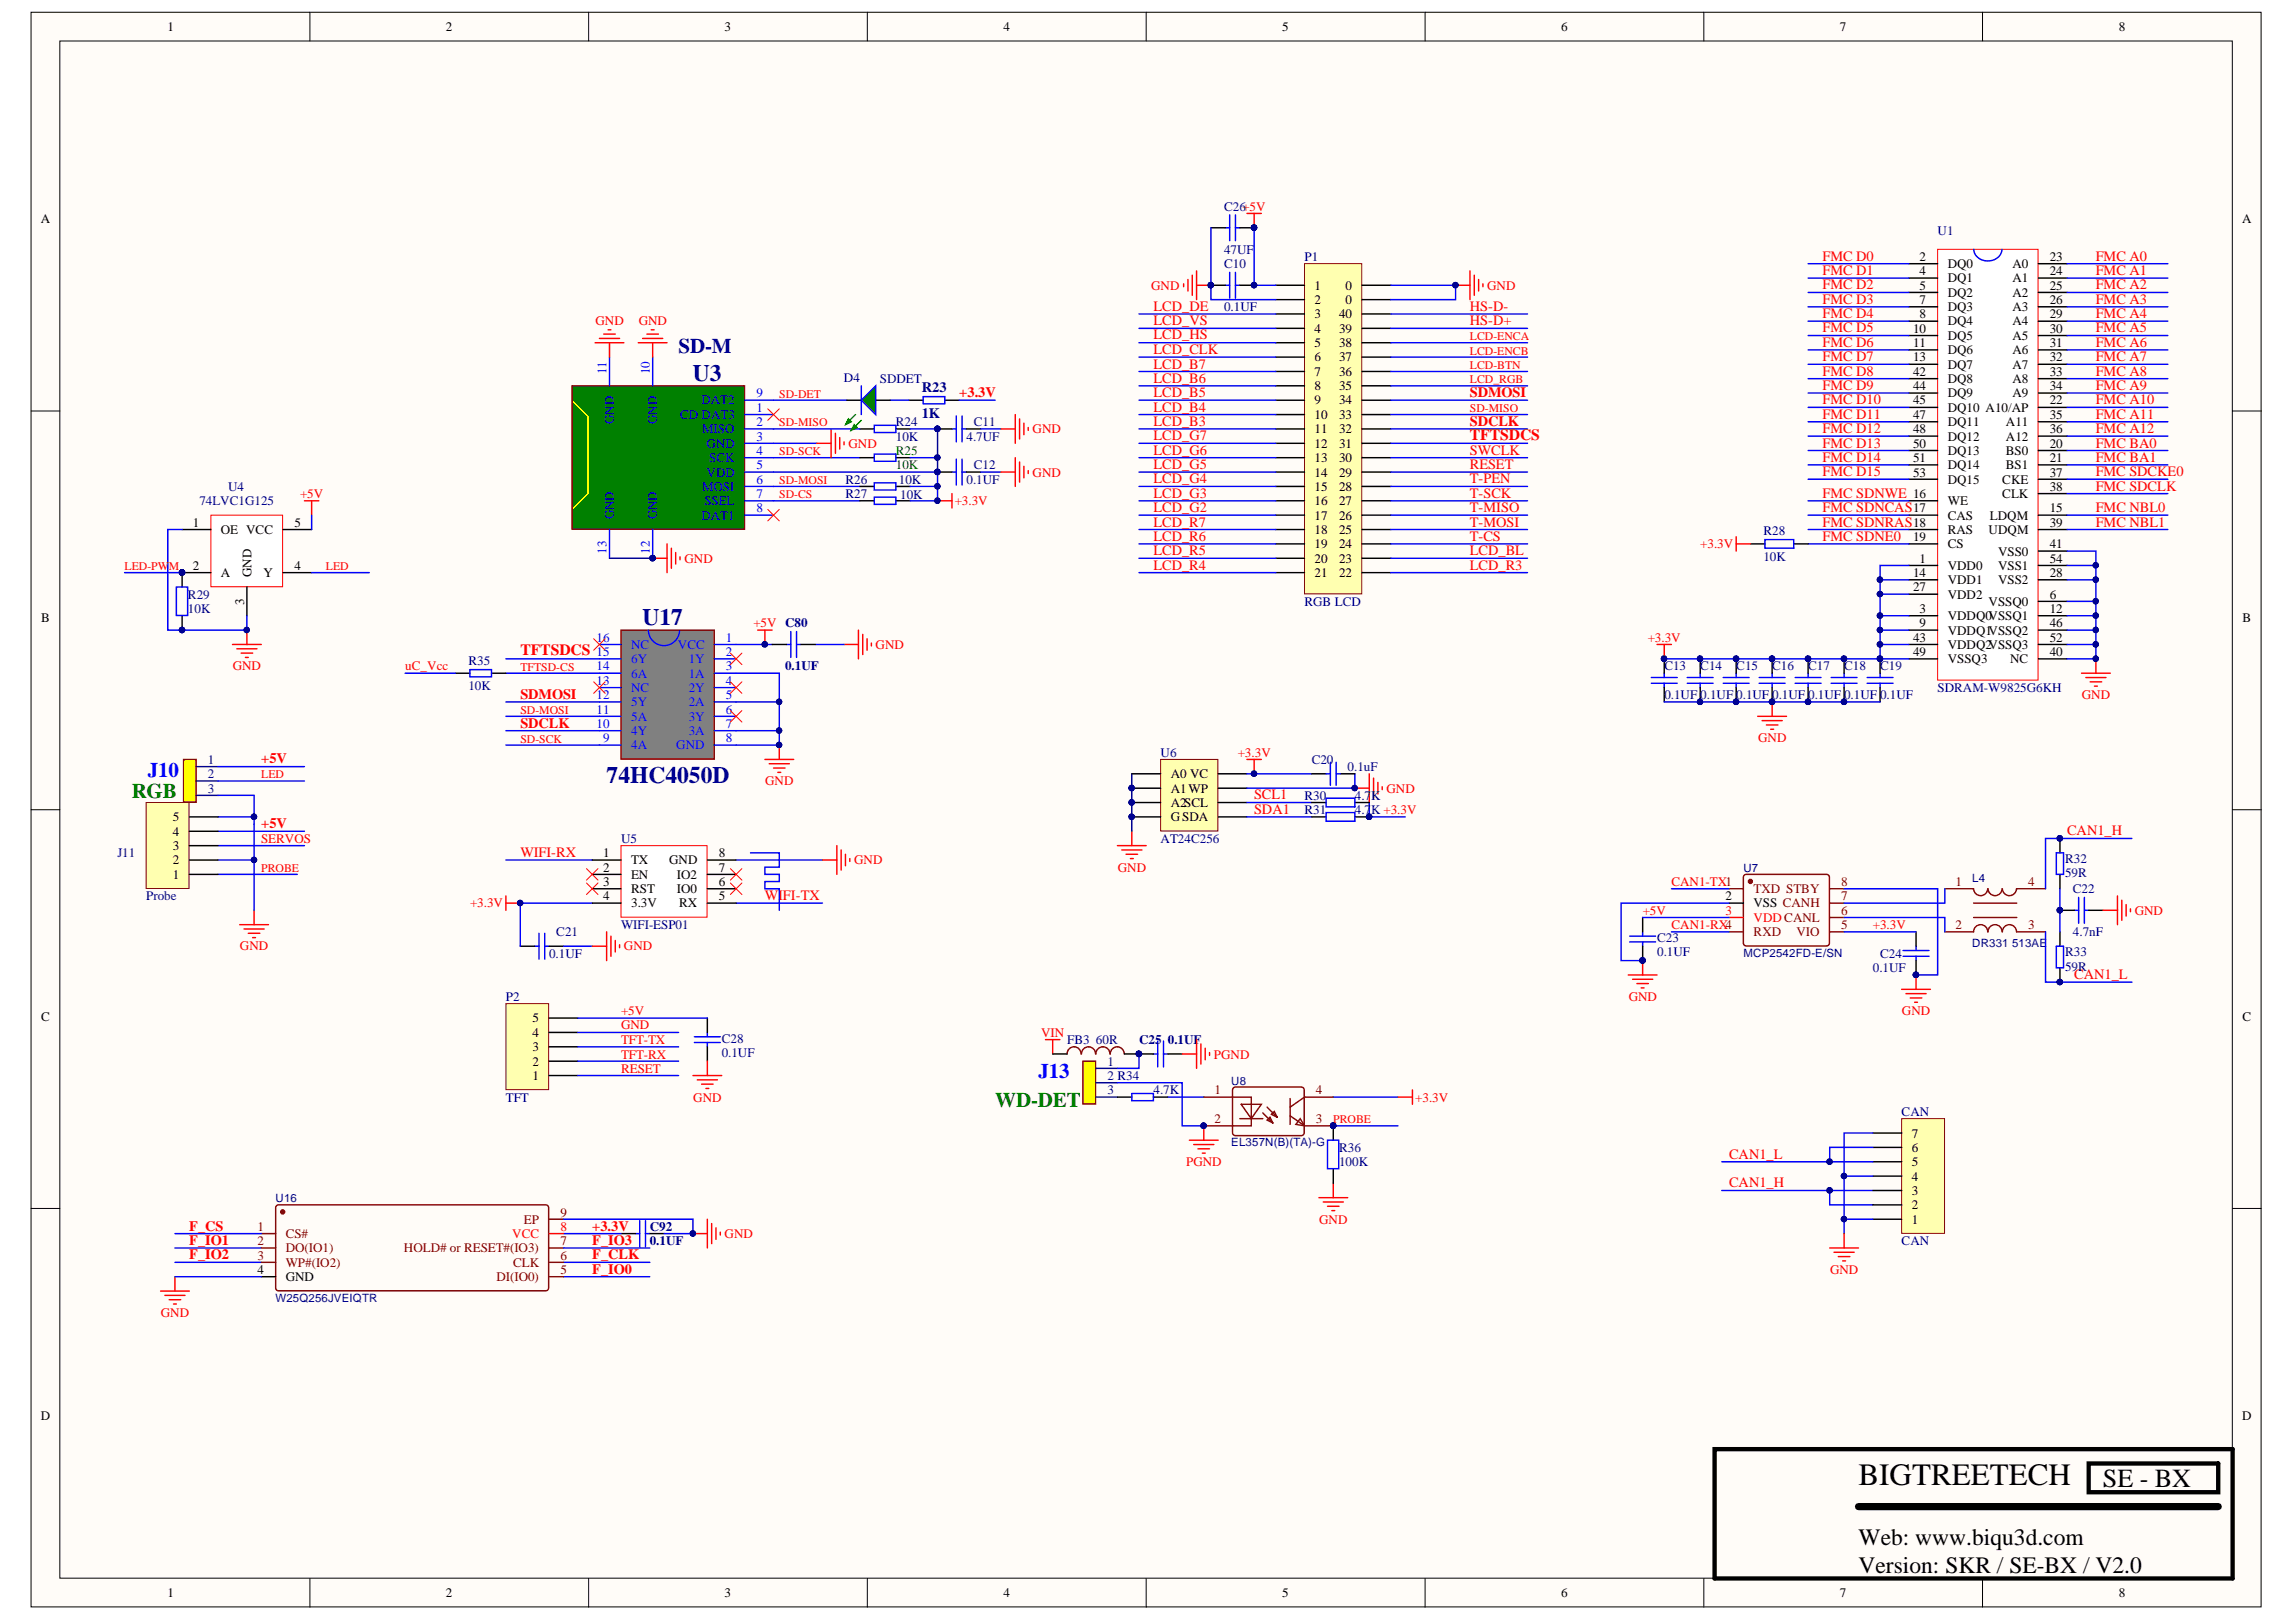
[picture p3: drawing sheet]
<svg xmlns="http://www.w3.org/2000/svg" width="297mm" height="210mm" viewBox="0 0 297 210" stroke-linecap="round" stroke-linejoin="round" font-family="sans-serif">
<defs><g id="words">
<text font-size="4" x="240.4" y="192.2">BIGTREETECH</text>
<text font-size="3.4" x="272.1" y="192.4">SE - BX</text>
<g font-size="3" fill="#000080">
<text x="89.6" y="49.3">U3</text>
<text x="83.1" y="80.9">U17</text>
<text x="78.5" y="101.3">74HC4050D</text>
</g>
<g font-size="3">
<text x="240.4" y="199.9">Web: www.biqu3d.com</text>
<text x="240.4" y="203.6">Version: SKR / SE-BX / V2.0</text>
</g>
<text font-size="2.7" fill="#000080" x="87.8" y="45.6">SD-M</text>
<g font-size="2.7" fill="#00f">
<text x="19.1" y="100.5">J10</text>
<text x="134.3" y="139.5">J13</text>
</g>
<g font-size="2.7" fill="#008000">
<text x="17" y="103.3">RGB</text>
<text x="128.8" y="143.2">WD-DET</text>
</g>
<g font-size="2" fill="#f00">
<text x="190.2" y="56.9">TFTSDCS</text>
<text x="67.3" y="84.8">TFTSDCS</text>
</g>
<g font-size="1.9" fill="#f00">
<text x="235.8" y="33.7">FMC D0</text>
<text x="235.8" y="35.6">FMC D1</text>
<text x="271.1" y="33.7">FMC A0</text>
<text x="271.1" y="35.6">FMC A1</text>
<text x="149.2" y="40.2">LCD_DE</text>
<text x="190.2" y="40.2">HS-D-</text>
<text x="235.8" y="37.4">FMC D2</text>
<text x="235.8" y="39.3">FMC D3</text>
<text x="235.8" y="41.1">FMC D4</text>
<text x="271.1" y="37.4">FMC A2</text>
<text x="271.1" y="39.3">FMC A3</text>
<text x="271.1" y="41.1">FMC A4</text>
<text x="149.2" y="47.7">LCD_B7</text>
<text x="149.2" y="45.8">LCD_CLK</text>
<text x="149.2" y="42.1">LCD_VS</text>
<text x="149.2" y="43.9">LCD_HS</text>
<text x="190.2" y="42.1">HS-D+</text>
<text x="235.8" y="43">FMC D5</text>
<text x="235.8" y="44.9">FMC D6</text>
<text x="235.8" y="46.8">FMC D7</text>
<text x="271.1" y="43">FMC A5</text>
<text x="271.1" y="44.9">FMC A6</text>
<text x="271.1" y="46.8">FMC A7</text>
<text x="124.1" y="51.4">+3.3V</text>
<text x="149.2" y="51.4">LCD_B5</text>
<text x="149.2" y="49.6">LCD_B6</text>
<text x="149.2" y="53.3">LCD_B4</text>
<text x="190.2" y="51.4">SDMOSI</text>
<text x="235.8" y="48.6">FMC D8</text>
<text x="235.8" y="50.5">FMC D9</text>
<text x="235.8" y="52.3">FMC D10</text>
<text x="271.1" y="48.6">FMC A8</text>
<text x="271.1" y="50.5">FMC A9</text>
<text x="271.1" y="52.3">FMC A10</text>
<text x="149.2" y="57">LCD_G7</text>
<text x="149.2" y="58.8">LCD_G6</text>
<text x="149.2" y="55.1">LCD_B3</text>
<text x="190.2" y="58.8">SWCLK</text>
<text x="190.2" y="55.1">SDCLK</text>
<text x="235.8" y="54.2">FMC D11</text>
<text x="235.8" y="56.1">FMC D12</text>
<text x="235.8" y="57.9">FMC D13</text>
<text x="235.8" y="59.8">FMC D14</text>
<text x="271.1" y="54.2">FMC A11</text>
<text x="271.1" y="56.1">FMC A12</text>
<text x="271.1" y="57.9">FMC BA0</text>
<text x="271.1" y="59.8">FMC BA1</text>
<text x="149.2" y="64.4">LCD_G3</text>
<text x="149.2" y="60.7">LCD_G5</text>
<text x="149.2" y="62.6">LCD_G4</text>
<text x="190.2" y="62.6">T-PEN</text>
<text x="190.2" y="64.4">T-SCK</text>
<text x="190.2" y="60.7">RESET</text>
<text x="235.8" y="61.6">FMC D15</text>
<text x="235.8" y="64.4">FMC SDNWE 16</text>
<text x="271.1" y="61.6">FMC SDCKE0</text>
<text x="271.1" y="63.5">FMC SDCLK</text>
<text x="149.2" y="66.3">LCD_G2</text>
<text x="149.2" y="71.9">LCD_R5</text>
<text x="149.2" y="70">LCD_R6</text>
<text x="149.2" y="68.1">LCD_R7</text>
<text x="190.2" y="68.1">T-MOSI</text>
<text x="190.2" y="70">T-CS</text>
<text x="190.2" y="66.3">T-MISO</text>
<text x="190.2" y="71.9">LCD_BL</text>
<text x="235.8" y="66.3">FMC SDNCAS17</text>
<text x="235.8" y="68.1">FMC SDNRAS18</text>
<text x="235.8" y="70">FMC SDNE0</text>
<text x="271.1" y="66.3">FMC NBL0</text>
<text x="271.1" y="68.1">FMC NBL1</text>
<text x="149.2" y="73.7">LCD_R4</text>
<text x="190.2" y="73.7">LCD_R3</text>
<text x="67.3" y="94.2">SDCLK</text>
<text x="67.3" y="90.4">SDMOSI</text>
<text x="33.8" y="98.8">+5V</text>
<text x="33.8" y="107.2">+5V</text>
<text x="162.3" y="105.3">SDA1</text>
<text x="162.3" y="103.4">SCL1</text>
<text x="67.3" y="110.9">WIFI-RX</text>
<text x="267.4" y="108.1">CAN1_H</text>
<text x="98.9" y="116.5">WIFI-TX</text>
<text x="268.3" y="126.7">CAN1_L</text>
<text x="223.7" y="150">CAN1_L</text>
<text x="223.7" y="153.7">CAN1_H</text>
<text x="24.5" y="161.1">F_IO1</text>
<text x="24.5" y="159.2">F_CS</text>
<text x="76.6" y="159.2">+3.3V</text>
<text x="76.6" y="161.1">F_IO3</text>
<text x="24.5" y="163">F_IO2</text>
<text x="76.6" y="164.8">F_IO0</text>
<text x="76.6" y="163">F_CLK</text>
</g>
<g font-size="1.9" fill="#000080">
<text x="119.2" y="50.7">R23</text>
<text x="119.2" y="54.1">1K</text>
</g>
<g font-size="1.7">
<text x="21.7" y="4">1</text>
<text x="57.7" y="4">2</text>
<text x="93.7" y="4">3</text>
<text x="129.8" y="4">4</text>
<text x="165.9" y="4">5</text>
<text x="202" y="4">6</text>
<text x="238" y="4">7</text>
<text x="274.1" y="4">8</text>
<text x="5.3" y="28.9">A</text>
<text x="290.1" y="28.9">A</text>
<text x="248.3" y="33.8">2</text>
<text x="248.3" y="35.6">4</text>
<text x="252" y="34.7">DQ0</text>
<text x="260.4" y="34.7">A0</text>
<text x="265.2" y="33.8">23</text>
<text x="265.2" y="35.6">24</text>
<text x="170.1" y="37.5">1</text>
<text x="170.1" y="39.3">2</text>
<text x="170.1" y="41.2">3</text>
<text x="173.2" y="41.2">40</text>
<text x="174" y="37.5">0</text>
<text x="174" y="39.3">0</text>
<text x="248.3" y="37.5">5</text>
<text x="248.3" y="39.3">7</text>
<text x="248.3" y="41.2">8</text>
<text x="252" y="36.5">DQ1</text>
<text x="252" y="38.4">DQ2</text>
<text x="252" y="40.3">DQ3</text>
<text x="260.4" y="36.5">A1</text>
<text x="260.4" y="38.4">A2</text>
<text x="260.4" y="40.3">A3</text>
<text x="265.2" y="37.5">25</text>
<text x="265.2" y="39.3">26</text>
<text x="265.2" y="41.2">29</text>
<text x="170.1" y="43">4</text>
<text x="170.1" y="44.9">5</text>
<text x="170.1" y="46.8">6</text>
<text x="173.2" y="46.8">37</text>
<text x="173.2" y="44.9">38</text>
<text x="173.2" y="43">39</text>
<text x="247.5" y="43">10</text>
<text x="247.5" y="44.9">11</text>
<text x="247.5" y="46.8">13</text>
<text x="252" y="42.1">DQ4</text>
<text x="252" y="44">DQ5</text>
<text x="252" y="45.8">DQ6</text>
<text x="252" y="47.7">DQ7</text>
<text x="260.4" y="42.1">A4</text>
<text x="260.4" y="44">A5</text>
<text x="260.4" y="45.8">A6</text>
<text x="260.4" y="47.7">A7</text>
<text x="265.2" y="43">30</text>
<text x="265.2" y="44.9">31</text>
<text x="265.2" y="46.8">32</text>
<text x="170.1" y="48.6">7</text>
<text x="170.1" y="50.5">8</text>
<text x="170.1" y="52.3">9</text>
<text x="173.2" y="52.3">34</text>
<text x="173.2" y="50.5">35</text>
<text x="173.2" y="48.6">36</text>
<text x="247.5" y="48.6">42</text>
<text x="247.5" y="50.5">44</text>
<text x="247.5" y="52.3">45</text>
<text x="252" y="49.6">DQ8</text>
<text x="252" y="51.4">DQ9</text>
<text x="252" y="53.3">DQ10 A10/AP</text>
<text x="260.4" y="49.6">A8</text>
<text x="260.4" y="51.4">A9</text>
<text x="265.2" y="52.3">22</text>
<text x="265.2" y="48.6">33</text>
<text x="265.2" y="50.5">34</text>
<text x="170.1" y="54.2">10</text>
<text x="170.1" y="56.1">11</text>
<text x="170.1" y="58">12</text>
<text x="170.1" y="59.8">13</text>
<text x="173.2" y="59.8">30</text>
<text x="173.2" y="58">31</text>
<text x="173.2" y="56.1">32</text>
<text x="173.2" y="54.2">33</text>
<text x="247.5" y="54.2">47</text>
<text x="247.5" y="56.1">48</text>
<text x="247.5" y="58">50</text>
<text x="247.5" y="59.8">51</text>
<text x="252" y="55.1">DQ11</text>
<text x="252" y="57">DQ12</text>
<text x="252" y="58.9">DQ13</text>
<text x="259.5" y="58.9">BS0</text>
<text x="259.5" y="55.1">A11</text>
<text x="259.5" y="57">A12</text>
<text x="265.2" y="58">20</text>
<text x="265.2" y="59.8">21</text>
<text x="265.2" y="54.2">35</text>
<text x="265.2" y="56.1">36</text>
<text x="170.1" y="61.7">14</text>
<text x="170.1" y="63.5">15</text>
<text x="170.1" y="65.4">16</text>
<text x="173.2" y="65.4">27</text>
<text x="173.2" y="63.5">28</text>
<text x="173.2" y="61.7">29</text>
<text x="247.5" y="61.7">53</text>
<text x="252" y="65.4">WE</text>
<text x="252" y="60.7">DQ14</text>
<text x="252" y="62.6">DQ15</text>
<text x="259" y="62.6">CKE</text>
<text x="259" y="64.5">CLK</text>
<text x="259.5" y="60.7">BS1</text>
<text x="265.2" y="61.7">37</text>
<text x="265.2" y="63.5">38</text>
<text x="24.9" y="68.2">1</text>
<text x="28.6" y="69.1">OE VCC</text>
<text x="38.1" y="68.2">5</text>
<text x="170.1" y="67.2">17</text>
<text x="170.1" y="69.1">18</text>
<text x="170.1" y="71">19</text>
<text x="173.2" y="71">24</text>
<text x="173.2" y="69.1">25</text>
<text x="173.2" y="67.2">26</text>
<text x="247.5" y="70">19</text>
<text x="252" y="67.2">CAS</text>
<text x="252" y="69.1">RAS</text>
<text x="252" y="71">CS</text>
<text x="257.3" y="69.1">UDQM</text>
<text x="257.4" y="67.2">LDQM</text>
<text x="258.5" y="71.9">VSS0</text>
<text x="265.2" y="66.3">15</text>
<text x="265.2" y="68.2">39</text>
<text x="265.2" y="71">41</text>
<text x="24.9" y="73.8">2</text>
<text x="28.6" y="74.7">A</text>
<text x="32.5" y="74.7" transform="rotate(-90 32.5 74.7)">GND</text>
<text x="34.1" y="74.7">Y</text>
<text x="38.1" y="73.8">4</text>
<text x="170.1" y="72.8">20</text>
<text x="170.1" y="74.7">21</text>
<text x="173.2" y="74.7">22</text>
<text x="173.2" y="72.8">23</text>
<text x="247.5" y="74.7">14</text>
<text x="247.5" y="76.5">27</text>
<text x="248.3" y="72.8">1</text>
<text x="252" y="73.8">VDD0</text>
<text x="252" y="75.6">VDD1</text>
<text x="252" y="77.5">VDD2</text>
<text x="258.5" y="75.6">VSS2</text>
<text x="258.5" y="73.8">VSS1</text>
<text x="265.2" y="77.5">6</text>
<text x="265.2" y="74.7">28</text>
<text x="265.2" y="72.8">54</text>
<text x="5.3" y="80.5">B</text>
<text x="31.6" y="78.3" transform="rotate(-90 31.6 78.3)">3</text>
<text x="247.5" y="83">43</text>
<text x="248.3" y="79.3">3</text>
<text x="248.3" y="81.2">9</text>
<text x="252" y="80.3">VDDQ0VSSQ1</text>
<text x="252" y="82.1">VDDQ1VSSQ2</text>
<text x="252" y="84">VDDQ2VSSQ3</text>
<text x="257.3" y="78.4">VSSQ0</text>
<text x="265.2" y="79.3">12</text>
<text x="265.2" y="81.2">46</text>
<text x="265.2" y="83">52</text>
<text x="290.1" y="80.5">B</text>
<text x="247.5" y="84.9">49</text>
<text x="252" y="85.8">VSSQ3</text>
<text x="260.1" y="85.8">NC</text>
<text x="265.2" y="84.9">40</text>
<text x="151.5" y="100.7">A0 VC</text>
<text x="22.4" y="106.3">5</text>
<text x="151.5" y="102.6">A1WP</text>
<text x="151.5" y="104.4">A2SCL</text>
<text x="151.5" y="106.3">GSDA</text>
<text x="22.4" y="113.7">1</text>
<text x="22.4" y="111.9">2</text>
<text x="22.4" y="110">3</text>
<text x="22.4" y="108.1">4</text>
<text x="78" y="110.9">1</text>
<text x="78" y="112.8">2</text>
<text x="81.7" y="111.9">TX</text>
<text x="81.7" y="113.7">EN</text>
<text x="86.6" y="111.9">GND</text>
<text x="87.6" y="113.7">IO2</text>
<text x="93" y="112.8">7</text>
<text x="93" y="110.9">8</text>
<text x="78" y="114.6">3</text>
<text x="78" y="116.5">4</text>
<text x="81.7" y="115.6">RST</text>
<text x="81.7" y="117.4">3.3V</text>
<text x="87.6" y="115.6">IO0</text>
<text x="87.9" y="117.4">RX</text>
<text x="93" y="116.5">5</text>
<text x="93" y="114.6">6</text>
<text x="223.2" y="116.5">2</text>
<text x="226.9" y="117.4">VSS CANH</text>
<text x="5.3" y="132.1">C</text>
<text x="68.9" y="137.9">2</text>
<text x="68.9" y="136">3</text>
<text x="68.9" y="134.2">4</text>
<text x="68.9" y="132.3">5</text>
<text x="290.1" y="132.1">C</text>
<text x="68.9" y="139.8">1</text>
<text x="247.3" y="149.1">6</text>
<text x="247.3" y="147.2">7</text>
<text x="247.3" y="154.6">3</text>
<text x="247.3" y="152.8">4</text>
<text x="247.3" y="150.9">5</text>
<text x="247.3" y="158.4">1</text>
<text x="247.3" y="156.5">2</text>
<text x="33.3" y="164.9">4</text>
<text x="37" y="165.8">GND</text>
<text x="5.3" y="183.7">D</text>
<text x="290.1" y="183.7">D</text>
<text x="21.7" y="206.7">1</text>
<text x="57.7" y="206.7">2</text>
<text x="93.7" y="206.7">3</text>
<text x="129.8" y="206.7">4</text>
<text x="165.9" y="206.7">5</text>
<text x="202" y="206.7">6</text>
<text x="238" y="206.7">7</text>
<text x="274.1" y="206.7">8</text>
</g>
<g font-size="1.7" fill="#000080">
<text x="158.4" y="27.2">C26+5V</text>
<text x="158.4" y="34.7">C10</text>
<text x="158.4" y="32.8">47UF</text>
<text x="168.8" y="33.8">P1</text>
<text x="250.7" y="30.4">U1</text>
<text x="158.4" y="40.3">0.1UF</text>
<text x="109.2" y="49.4">D4</text>
<text x="113.8" y="49.6">SDDET</text>
<text x="115.9" y="55.1">R24</text>
<text x="115.9" y="57">10K</text>
<text x="125" y="57">4.7UF</text>
<text x="126" y="55.1">C11</text>
<text x="25.8" y="65.4">74LVC1G125</text>
<text x="29.5" y="63.5">U4</text>
<text x="109.4" y="62.6">R26</text>
<text x="109.4" y="64.5">R27</text>
<text x="116.3" y="62.6">10K</text>
<text x="116.5" y="64.6">10K</text>
<text x="125" y="62.6">0.1UF</text>
<text x="126" y="60.7">C12</text>
<text x="228.1" y="69.3">R28</text>
<text x="24.3" y="77.5">R29</text>
<text x="228.1" y="72.6">10K</text>
<text x="24.3" y="79.3">10K</text>
<text x="168.8" y="78.4">RGB LCD</text>
<text x="60.6" y="86.1">R35</text>
<text x="60.6" y="89.3">10K</text>
<text x="101.6" y="86.8">0.1UF</text>
<text x="215.3" y="86.8">C13</text>
<text x="220" y="86.8">C14</text>
<text x="224.6" y="86.8">C15</text>
<text x="229.3" y="86.8">C16</text>
<text x="233.9" y="86.8">C17</text>
<text x="238.6" y="86.8">C18</text>
<text x="243.2" y="86.8">C19</text>
<text x="250.7" y="89.6">SDRAM-W9825G6KH</text>
<text x="215.3" y="90.5">0.1UF 0.1UF 0.1UF 0.1UF 0.1UF 0.1UF 0.1UF</text>
<text x="150.2" y="97.9">U6</text>
<text x="169.7" y="98.8">C20</text>
<text x="174.3" y="99.8">0.1uF</text>
<text x="168.8" y="103.5">R30</text>
<text x="168.8" y="105.3">R31</text>
<text x="175.3" y="103.5">4.7K</text>
<text x="175.3" y="105.3">4.7K +3.3V</text>
<text x="15.2" y="110.9">J11</text>
<text x="80.3" y="109.1">U5</text>
<text x="150.2" y="109.1">AT24C256</text>
<text x="267.2" y="111.7">R32</text>
<text x="267.2" y="113.5">59R</text>
<text x="18.9" y="116.5">Probe</text>
<text x="268.2" y="115.6">C22</text>
<text x="71" y="123.9">0.1UF</text>
<text x="72" y="121.1">C21</text>
<text x="80.3" y="120.2">WIFI-ESP01</text>
<text x="214.4" y="121.9">C23</text>
<text x="214.4" y="123.8">0.1UF</text>
<text x="242.3" y="125.8">0.1UF</text>
<text x="243.2" y="123.9">C24</text>
<text x="267.2" y="123.8">R33</text>
<text x="267.2" y="125.6">59R</text>
<text x="268.2" y="121.1">4.7nF</text>
<text x="65.5" y="129.5">P2</text>
<text x="93.4" y="134.9">C28</text>
<text x="93.4" y="136.8">0.1UF</text>
<text x="138.1" y="135.1">FB3</text>
<text x="141.8" y="135.1">60R</text>
<text x="147.4" y="135.1">C25</text>
<text x="151.1" y="135.1">0.1UF</text>
<text x="65.5" y="142.6">TFT</text>
<text x="149.2" y="141.6">4.7K</text>
<text x="173.2" y="149.1">R36</text>
<text x="246" y="144.4">CAN</text>
<text x="173.2" y="150.9">100K</text>
<text x="84.1" y="159.3">C92</text>
<text x="84.1" y="161.1">0.1UF</text>
<text x="246" y="161.1">CAN</text>
</g>
<g font-size="1.7" fill="#f00">
<text x="148.9" y="37.5">GND</text>
<text x="192.4" y="37.5">GND</text>
<text x="77" y="42.1">GND</text>
<text x="82.6" y="42.1">GND</text>
<text x="109.8" y="58">GND</text>
<text x="133.6" y="56.1">GND</text>
<text x="38.8" y="64.5">+5V</text>
<text x="123.5" y="65.4">+3.3V</text>
<text x="133.6" y="61.7">GND</text>
<text x="220" y="71">+3.3V</text>
<text x="88.5" y="72.8">GND</text>
<text x="97.5" y="81.2">+5V C80</text>
<text x="113.3" y="84">GND</text>
<text x="213.2" y="83">+3.3V</text>
<text x="30.1" y="86.8">GND</text>
<text x="52.4" y="86.8">uC_Vcc</text>
<text x="269.3" y="90.5">GND</text>
<text x="99" y="101.6">GND</text>
<text x="160.1" y="97.9">+3.3V</text>
<text x="227.5" y="96.1">GND</text>
<text x="179.4" y="102.6">GND</text>
<text x="33.8" y="109.1">SERVOS</text>
<text x="110.5" y="111.9">GND</text>
<text x="144.6" y="112.8">GND</text>
<text x="60.8" y="117.4">+3.3V</text>
<text x="212.5" y="118.4">+5V</text>
<text x="216.3" y="114.6">CAN1-TX1</text>
<text x="223.2" y="118.4">3</text>
<text x="226.9" y="119.3">VDD CANL</text>
<text x="276.2" y="118.4">GND</text>
<text x="31" y="123">GND</text>
<text x="80.7" y="123">GND</text>
<text x="216.3" y="120.2">CAN1-RX4</text>
<text x="242.3" y="120.2">+3.3V</text>
<text x="80.3" y="131.4">+5V</text>
<text x="210.7" y="129.5">GND</text>
<text x="246.1" y="131.4">GND</text>
<text x="80.3" y="135.1">TFT-TX</text>
<text x="80.3" y="137">TFT-RX</text>
<text x="80.3" y="133.2">GND</text>
<text x="134.7" y="134.2">VIN</text>
<text x="157.1" y="137">PGND</text>
<text x="80.3" y="138.8">RESET</text>
<text x="89.7" y="142.6">GND</text>
<text x="183.1" y="142.6">+3.3V</text>
<text x="153.5" y="150.9">PGND</text>
<text x="66.3" y="160.2">VCC</text>
<text x="72.5" y="159.3">8</text>
<text x="93.7" y="160.2">GND</text>
<text x="170.7" y="158.4">GND</text>
<text x="236.8" y="164.9">GND</text>
<text x="20.8" y="170.4">GND</text>
</g>
<g font-size="1.7" fill="#00f">
<text x="78.5" y="48.5" transform="rotate(-90 78.5 48.5)">11</text>
<text x="84.1" y="48.5" transform="rotate(-90 84.1 48.5)">10</text>
<text x="90.7" y="52.3">DAT2</text>
<text x="97.8" y="53.3">1</text>
<text x="97.8" y="51.4">9</text>
<text x="79.4" y="54.9" transform="rotate(-90 79.4 54.9)">GND</text>
<text x="85" y="54.9" transform="rotate(-90 85 54.9)">GND</text>
<text x="88" y="54.2">CD DAT3</text>
<text x="90.8" y="56.1">MISO</text>
<text x="91.4" y="58">GND</text>
<text x="91.8" y="59.8">SCK</text>
<text x="97.8" y="55.1">2</text>
<text x="97.8" y="57">3</text>
<text x="97.8" y="58.9">4</text>
<text x="90.8" y="63.5">MOSI</text>
<text x="91.1" y="65.4">SSEL</text>
<text x="91.4" y="61.7">VDD</text>
<text x="97.8" y="60.7">5</text>
<text x="97.8" y="62.6">6</text>
<text x="97.8" y="64.5">7</text>
<text x="78.5" y="71.7" transform="rotate(-90 78.5 71.7)">13</text>
<text x="79.4" y="67.2" transform="rotate(-90 79.4 67.2)">GND</text>
<text x="84.1" y="71.7" transform="rotate(-90 84.1 71.7)">12</text>
<text x="85" y="67.2" transform="rotate(-90 85 67.2)">GND</text>
<text x="90.7" y="67.2">DAT1</text>
<text x="97.8" y="66.3">8</text>
<text x="77.2" y="83">16</text>
<text x="81.7" y="84">NC</text>
<text x="87.7" y="84">VCC</text>
<text x="93.9" y="83">1</text>
<text x="77.2" y="88.6">13</text>
<text x="77.2" y="86.8">14</text>
<text x="77.2" y="84.9">15</text>
<text x="81.7" y="89.6">NC</text>
<text x="81.7" y="87.7">6A</text>
<text x="81.7" y="85.8">6Y</text>
<text x="89.1" y="85.8">1Y</text>
<text x="89.1" y="87.7">1A</text>
<text x="89.1" y="89.6">2Y</text>
<text x="93.9" y="84.9">2</text>
<text x="93.9" y="86.8">3</text>
<text x="93.9" y="88.6">4</text>
<text x="77.2" y="94.2">10</text>
<text x="77.2" y="92.3">11</text>
<text x="77.2" y="90.5">12</text>
<text x="81.7" y="95.1">4Y</text>
<text x="81.7" y="93.3">5A</text>
<text x="81.7" y="91.4">5Y</text>
<text x="89.1" y="91.4">2A</text>
<text x="89.1" y="93.3">3Y</text>
<text x="89.1" y="95.1">3A</text>
<text x="93.9" y="90.5">5</text>
<text x="93.9" y="92.3">6</text>
<text x="93.9" y="94.2">7</text>
<text x="78" y="96.1">9</text>
<text x="81.7" y="97">4A</text>
<text x="87.5" y="97">GND</text>
<text x="93.9" y="96.1">8</text>
</g>
<g font-size="1.7" fill="#008000">
<text x="115.9" y="58.9">R25</text>
<text x="115.9" y="60.7">10K</text>
</g>
<g font-size="1.7" fill="#11037f">
<text x="26.9" y="98.8">1</text>
<text x="26.9" y="100.7">2</text>
<text x="26.9" y="102.6">3</text>
<text x="143.3" y="137.9">1</text>
<text x="143.3" y="139.8">2 R34</text>
<text x="143.3" y="141.6">3</text>
</g>
<g font-size="1.7" fill="#800">
<text x="226.9" y="115.6">TXD STBY</text>
<text x="238.2" y="118.4">6</text>
<text x="238.2" y="116.5">7</text>
<text x="238.2" y="114.6">8</text>
<text x="253" y="114.6">1</text>
<text x="262.4" y="114.6">4</text>
<text x="226.9" y="121.1">RXD</text>
<text x="232.4" y="121.1">VIO</text>
<text x="238.2" y="120.2">5</text>
<text x="253" y="120.2">2</text>
<text x="262.4" y="120.2">3</text>
<text x="157.1" y="141.6">1</text>
<text x="170.2" y="141.6">4</text>
<text x="157.1" y="145.3">2</text>
<text x="170.2" y="145.3">3</text>
<text x="33.3" y="159.3">1</text>
<text x="33.3" y="161.1">2</text>
<text x="37" y="160.2">CS#</text>
<text x="67.8" y="158.4">EP</text>
<text x="72.5" y="161.1">7</text>
<text x="72.5" y="157.4">9</text>
<text x="33.3" y="163">3</text>
<text x="37" y="162.1">DO(IO1)</text>
<text x="37" y="163.9">WP#(IO2)</text>
<text x="52.3" y="162.1">HOLD# or RESET#(IO3)</text>
<text x="64.2" y="165.8">DI(IO0)</text>
<text x="66.4" y="163.9">CLK</text>
<text x="72.5" y="164.9">5</text>
<text x="72.5" y="163">6</text>
</g>
<g font-size="1.5" fill="#f00">
<text x="190.2" y="44">LCD-ENCA</text>
<text x="190.2" y="45.9">LCD-ENCB</text>
<text x="190.2" y="47.7">LCD-BTN</text>
<text x="100.8" y="51.5">SD-DET</text>
<text x="190.2" y="49.6">LCD_RGB</text>
<text x="190.2" y="53.3">SD-MISO</text>
<text x="100.8" y="58.9">SD-SCK</text>
<text x="100.8" y="55.2">SD-MISO</text>
<text x="100.8" y="64.5">SD-CS</text>
<text x="100.8" y="62.6">SD-MOSI</text>
<text x="16.1" y="73.8">LED-PWM</text>
<text x="42.2" y="73.8">LED</text>
<text x="67.3" y="86.8">TFTSD-CS</text>
<text x="67.3" y="92.4">SD-MOSI</text>
<text x="33.8" y="100.7">LED</text>
<text x="67.3" y="96.1">SD-SCK</text>
<text x="33.8" y="112.8">PROBE</text>
<text x="172.5" y="145.3">PROBE</text>
</g>
<g font-size="1.5" fill="#000080">
<text x="225.6" y="112.8">U7</text>
<text x="255.2" y="114.1">L4</text>
<text x="225.6" y="123.8">MCP2542FD-E/SN</text>
<text x="255.2" y="122.5">DR331</text>
<text x="260.3" y="122.5">513AE</text>
<text x="159.3" y="140.4">U8</text>
<text x="159.3" y="148.3">EL357N(B)(TA)-G</text>
<text x="35.6" y="155.6">U16</text>
<text x="35.6" y="168.5">W25Q256JVEIQTR</text>
</g>
</g></defs>
<g fill="#fffcf8" stroke="#000" stroke-width=".13">
<path d="M4 1.6h288.5v206.4h-288.5z"/>
<path d="M7.7 5.3h281.1v198.9h-281.1z"/>
</g>
<g fill="none" stroke="#000" stroke-width=".13">
<path d="M40.1 1.6v3.7M76.2 1.6v3.7M112.2 1.6v3.7M148.3 1.6v3.7M184.4 1.6v3.7M220.4 1.6v3.7M256.5 1.6v3.7M4 53.2h3.7M288.8 53.2h3.8M4 104.8h3.7M288.8 104.8h3.8M4 156.4h3.7"/>
<path d="M288.8 156.4h3.8M40.1 204.3v3.7M76.2 204.3v3.7M112.2 204.3v3.7M148.3 204.3v3.7M184.4 204.3v3.7M220.4 204.3v3.7M256.5 204.3v3.7"/>
</g>
<path d="M31 119.7h3.7M32.9 117.8v1.9M31.6 120.2h2.6M32.1 120.8h1.5M32.7 121.3h.4" fill="none" stroke="#f00" stroke-width=".19"/>
<path d="M23.7 98.3h1.7v5.5h-1.7z" fill="#fdf101" stroke="#800000" stroke-width=".19"/>
<path d="M25.4 99.2h2.8M25.4 101.1h2.8M25.4 102.9h2.8" fill="none" stroke="#11037f" stroke-width=".19"/>
<path d="M28.2 99.2h11.2M28.2 105.7h4.7v.9M28.2 101.1h11.2M28.2 102.9h4.7v2.8M28.2 111.3h4.7M28.2 113.2h10.3M28.2 109.4h11.2M28.2 107.6h11.2" fill="none" stroke="#00f" stroke-width=".19"/>
<g fill="#000080" stroke="#000080" stroke-width=".13">
<circle cx="32.9" cy="111.3" r=".35"/>
<circle cx="32.9" cy="105.7" r=".35"/>
</g>
<path d="M168.8 34.1h7.4v42.8h-7.4z" fill="#ffffb0" stroke="#800000" stroke-width=".13"/>
<g fill="none" stroke="#000" stroke-width=".19">
<path d="M156.7 36.9h1.8M160.4 36.9h1.9M165 36.9h3.8M165 38.8h3.8M176.2 36.9h3.7M176.2 38.8h3.7M165 40.6h3.8M165 42.5h3.8M165 44.4h3.8M165 46.2h3.8M165 48.1h3.8M165 49.9h3.8"/>
<path d="M165 51.8h3.8M165 53.7h3.8M165 55.5h3.8M165 57.4h3.8M165 59.2h3.8M176.2 40.6h3.7M176.2 42.5h3.7M176.2 44.4h3.7M176.2 46.2h3.7M176.2 48.1h3.7M176.2 49.9h3.7M176.2 51.8h3.7"/>
<path d="M176.2 53.7h3.7M176.2 55.5h3.7M176.2 57.4h3.7M176.2 59.2h3.7M165 61.1h3.8M165 62.9h3.8M165 64.8h3.8M165 66.7h3.8M165 68.5h3.8M165 70.4h3.8M165 72.2h3.8M165 74.1h3.8"/>
<path d="M176.2 61.1h3.7M176.2 62.9h3.7M176.2 64.8h3.7M176.2 66.7h3.7M176.2 68.5h3.7M176.2 70.4h3.7M176.2 72.2h3.7M176.2 74.1h3.7"/>
</g>
<g fill="none" stroke="#00f" stroke-width=".19">
<path d="M158.5 36.9h.6M159.1 35.2v3.4M159.8 36.9h.6M159.8 35.2v3.4M162.3 29.5v7.4h2.7M179.9 36.9h8.4v1.9h-8.4M147.4 42.5h17.6M147.4 44.4h17.6M147.4 46.2h17.6M147.4 48.1h17.6M147.4 49.9h17.6M147.4 51.8h17.6"/>
<path d="M147.4 53.7h17.6M147.4 55.5h17.6M147.4 59.2h17.6M147.4 40.6h17.6M147.4 57.4h17.6M179.9 42.5h17.7M179.9 44.4h17.7M179.9 46.2h17.7M179.9 48.1h17.7M179.9 49.9h17.7M179.9 51.8h17.7M179.9 53.7h17.7"/>
<path d="M179.9 55.5h17.7M179.9 59.2h17.7M179.9 40.6h17.7M179.9 57.4h17.7M147.4 61.1h17.6M147.4 62.9h17.6M147.4 64.8h17.6M147.4 66.7h17.6M147.4 68.5h17.6M147.4 70.4h17.6M147.4 72.2h17.6M147.4 74.1h17.6"/>
<path d="M179.9 61.1h17.7M179.9 62.9h17.7M179.9 64.8h17.7M179.9 66.7h17.7M179.9 68.5h17.7M179.9 70.4h17.7"/>
</g>
<g fill="#000080" stroke="#000080" stroke-width=".13">
<circle cx="162.2" cy="36.9" r=".35"/>
<circle cx="162.2" cy="29.5" r=".35"/>
<circle cx="156.6" cy="36.9" r=".35"/>
<circle cx="188.3" cy="36.9" r=".35"/>
</g>
<path d="M153.1 36.7v.4M153.7 36.2v1.5M154.2 35.6v2.6M154.8 35.1v3.7M154.8 36.9h1.9M161.3 27.6h1.9M162.3 27.6v1.9M188.3 36.9h1.9M190.2 35.1v3.7M190.7 35.6v2.6M191.3 36.2v1.5M191.8 36.7v.4" fill="none" stroke="#f00" stroke-width=".19"/>
<path d="M250.7 32.3h13v55.7h-13z" fill="#fff" stroke="#f00" stroke-width=".13"/>
<g fill="none" stroke="#000" stroke-width=".19">
<path d="M247 34.1h3.7M247 36h3.7M247 37.8h3.7M247 39.7h3.7M263.7 34.1h3.7M263.7 36h3.7M263.7 37.8h3.7M263.7 39.7h3.7M247 41.6h3.7M247 43.4h3.7M247 45.3h3.7M247 47.1h3.7"/>
<path d="M247 58.3h3.7M247 52.7h3.7M247 49h3.7M247 50.9h3.7M247 54.6h3.7M247 56.4h3.7M263.7 41.6h3.7M263.7 43.4h3.7M263.7 45.3h3.7M263.7 47.1h3.7M263.7 58.3h3.7M263.7 52.7h3.7"/>
<path d="M263.7 49h3.7M263.7 50.9h3.7M263.7 54.6h3.7M263.7 56.4h3.7M226.5 70.4h1.8M232.1 70.4h1.8M247 73.2h3.7M247 79.7h3.7M247 75h3.7M247 66.7h3.7M247 64.8h3.7M247 68.5h3.7"/>
<path d="M247 70.4h3.7M247 60.2h3.7M247 76.9h3.7M247 62h3.7M263.7 73.2h3.7M263.7 79.7h3.7M263.7 77.8h3.7M263.7 75h3.7M263.7 66.7h3.7M263.7 68.5h3.7M263.7 60.2h3.7M263.7 62h3.7"/>
<path d="M263.7 63.9h3.7M263.7 71.3h3.7M215.3 85.3v1.8M215.3 89v1.8M220 85.3v1.8M220 89v1.8M224.6 85.3v1.8M224.6 89v1.8M229.3 85.3v1.8M229.3 89v1.8M233.9 85.3v1.8M233.9 89v1.8"/>
<path d="M238.6 85.3v1.8M238.6 89v1.8M243.2 85.3v1.8M243.2 89v1.8M247 81.5h3.7M247 83.4h3.7M247 85.3h3.7M263.7 81.5h3.7M263.7 83.4h3.7M263.7 85.3h3.7"/>
</g>
<g fill="none" stroke="#00f" stroke-width=".19">
<path d="M233.9 34.1h13.1M233.9 36h13.1M233.9 37.8h13.1M233.9 39.7h13.1M259 32.3a1.87 1.87 0 0 1-3.1 1l-.5-.6-.1-.4M267.4 34.1h13.1M267.4 36h13.1M267.4 37.8h13.1M267.4 39.7h13.1M233.9 41.6h13.1M233.9 43.4h13.1M233.9 45.3h13.1"/>
<path d="M233.9 47.1h13.1M233.9 49h13.1M233.9 50.9h13.1M233.9 52.7h13.1M233.9 54.6h13.1M233.9 56.4h13.1M233.9 58.3h13.1M267.4 41.6h13.1M267.4 43.4h13.1M267.4 45.3h13.1M267.4 47.1h13.1M267.4 49h13.1"/>
<path d="M267.4 50.9h13.1M267.4 52.7h13.1M267.4 54.6h13.1M267.4 56.4h13.1M267.4 58.3h13.1M228.3 69.8h3.8v1.1h-3.8zM233.9 60.2h13.1M233.9 62h13.1M233.9 64.8h13.1M233.9 66.7h13.1M233.9 68.5h13.1M233.9 70.4h13.1"/>
<path d="M243.2 75h3.8M243.2 76.9h3.8M243.2 79.7h3.8M247 73.2h-3.8v12.1M267.4 71.3h3.8v14h-3.8M267.4 60.2h13.1M267.4 62h13.1M267.4 66.7h13.1M267.4 63.9h13.1M267.4 68.5h13.1M267.4 75h3.8M267.4 79.7h3.8"/>
<path d="M267.4 73.2h3.8M267.4 77.8h3.8M213.6 87.7h3.4M213.6 88.4h3.4M215.3 85.3h31.7M215.3 90.8h27.9M215.3 87.1v.6M215.3 88.4v.6M218.3 87.7h3.3M218.3 88.4h3.3M220 87.1v.6M220 88.4v.6"/>
<path d="M222.9 87.7h3.4M222.9 88.4h3.4M224.6 87.1v.6M224.6 88.4v.6M227.6 87.7h3.3M227.6 88.4h3.3M229.3 87.1v.6M229.3 88.4v.6M232.2 87.7h3.4M232.2 88.4h3.4M233.9 87.1v.6M233.9 88.4v.6"/>
<path d="M236.9 87.7h3.4M236.9 88.4h3.4M238.6 87.1v.6M238.6 88.4v.6M241.6 87.7h3.3M241.6 88.4h3.3M243.2 81.5h3.8M243.2 83.4h3.8M243.2 87.1v.6M243.2 88.4v.6M267.4 81.5h3.8M267.4 83.4h3.8"/>
</g>
<g fill="#000080" stroke="#000080" stroke-width=".13">
<circle cx="243.2" cy="75" r=".35"/>
<circle cx="243.2" cy="76.9" r=".35"/>
<circle cx="243.2" cy="79.7" r=".35"/>
<circle cx="243.2" cy="81.5" r=".35"/>
<circle cx="243.2" cy="83.4" r=".35"/>
<circle cx="243.2" cy="85.2" r=".35"/>
<circle cx="271.1" cy="73.2" r=".35"/>
<circle cx="271.1" cy="75" r=".35"/>
<circle cx="271.1" cy="77.8" r=".35"/>
<circle cx="271.1" cy="79.7" r=".35"/>
<circle cx="271.1" cy="81.5" r=".35"/>
<circle cx="271.1" cy="83.4" r=".35"/>
<circle cx="271.1" cy="85.2" r=".35"/>
<circle cx="229.2" cy="90.8" r=".35"/>
<circle cx="229.2" cy="85.2" r=".35"/>
<circle cx="233.9" cy="90.8" r=".35"/>
<circle cx="233.9" cy="85.2" r=".35"/>
<circle cx="238.6" cy="90.8" r=".35"/>
<circle cx="238.6" cy="85.2" r=".35"/>
<circle cx="224.6" cy="90.8" r=".35"/>
<circle cx="224.6" cy="85.2" r=".35"/>
<circle cx="219.9" cy="90.8" r=".35"/>
<circle cx="219.9" cy="85.2" r=".35"/>
<circle cx="215.3" cy="85.2" r=".35"/>
</g>
<g fill="none" stroke="#f00" stroke-width=".19">
<path d="M224.6 69.5v1.8M224.6 70.4h1.9M214.4 83.4h1.8M215.3 83.4v1.9M227.4 92.7h3.7M228 93.3h2.6M228.5 93.8h1.5M229.1 94.4h.4M229.3 90.8v1.9M269.3 87.1h3.7M269.8 87.7h2.7M270.4 88.2h1.5"/>
<path d="M271 88.8h.3M271.2 85.3v1.8"/>
</g>
<path d="M74 49.9h22.3v18.6h-22.3z" fill="#008000" stroke="#800000" stroke-width=".19"/>
<g fill="none" stroke="#00f" stroke-width=".19">
<path d="M78.9 46.2v3.7M84.4 46.2v3.7M96.4 53.7h3.7M96.4 55.5h14.8M96.4 57.4h9.3M96.4 59.2h14.8M96.4 51.8h13.2M113.1 55h2.8v1h-2.8zM113.1 58.8h2.8v.9h-2.8zM115.2 51.8h2.4M117.8 55.5h3.5M117.8 59.2h3.5"/>
<path d="M119.4 51.3h2.8v1h-2.8zM123.2 55.5h.5M123.7 53.8v3.4M123.7 59.4v3.4M124.1 51.8h4.6M124.5 55.5h.5M124.5 53.8v3.4M124.5 59.4v3.4M126.9 55.5h2.6M78.9 68.5v3.7M84.4 68.5v3.7M96.4 61.1h24.9v1.8h-3.5"/>
<path d="M96.4 62.9h14.8M96.4 64.8h14.8M96.4 66.7h3.7M113.1 62.5h2.8v.9h-2.8zM113.1 64.3h2.8v1h-2.8zM121.3 62.9v1.9h-3.5M123.2 61.1h.5M124.5 61.1h.5M126.9 61.1h2.6"/>
</g>
<g fill="#000080" stroke="#000080" stroke-width=".13">
<circle cx="84.4" cy="72.2" r=".35"/>
<circle cx="121.3" cy="64.8" r=".35"/>
<circle cx="121.3" cy="62.9" r=".35"/>
<circle cx="121.3" cy="55.5" r=".35"/>
<circle cx="121.3" cy="61.1" r=".35"/>
<circle cx="121.3" cy="59.2" r=".35"/>
</g>
<path d="M74.2 52l1.9 1.8v10.1l-1.9 1.8" fill="none" stroke="#ff0" stroke-width=".19"/>
<g fill="none" stroke="#f00" stroke-width=".19">
<path d="M77 44.4h3.7M77.5 43.8h2.7M78.1 43.2h1.5M78.7 42.7h.3M78.9 44.4v1.8M82.6 44.4h3.7M83.1 43.8h2.6M83.7 43.2h1.5M84.3 42.7h.3M84.4 44.4v1.8M105.7 57.4h1.8M107.5 55.5v3.7"/>
<path d="M108.1 56.1v2.6M108.6 56.6v1.5M109.2 57.2v.4M129.5 55.5h1.8M131.3 53.7v3.7M131.3 59.2v3.7M131.9 54.2v2.6M131.9 59.8v2.6M132.5 54.8v1.5M133 55.3v.4M84.4 72.2h1.9M86.3 70.4v3.7"/>
<path d="M86.9 70.9v2.6M87.4 71.5v1.5M88 72.1v.3M129.5 61.1h1.8M132.5 60.3v1.5M133 60.9v.4"/>
</g>
<g fill="none" stroke="#000" stroke-width=".19">
<path d="M109.6 51.8h1.8M111.2 55.5h1.9M111.2 59.2h1.9M113.3 51.8h1.9M115.9 55.5h1.9M115.9 59.2h1.9M117.6 51.8h1.8M121.3 55.5h1.9M122.2 51.8h1.9M125 55.5h1.9M111.2 62.9h1.9M111.2 64.8h1.9"/>
<path d="M115.9 62.9h1.9M115.9 64.8h1.9M121.3 61.1h1.9M125 61.1h1.9"/>
</g>
<path d="M78.9 72.2h5.5" fill="none" stroke="#000080" stroke-width=".19"/>
<path d="M99.3 52.9l1.5 1.5M100.8 52.9l-1.5 1.5M99.3 65.9l1.5 1.5M100.8 65.9l-1.5 1.5" fill="none" stroke="#f00" stroke-width=".13"/>
<path d="M111.4 51.8l1.9-1.9v3.8z" fill="#0f0"/>
<path d="M111.4 51.8l1.9-1.9v3.8z" fill="none" stroke="#00f" stroke-width=".19"/>
<path d="M110.7 53.7l-1.3 1.3M111.4 54.4l-1.3 1.3" fill="none" stroke="#0f0" stroke-width=".19"/>
<path d="M109.8 54.2l.3 .4-.7 .4z" fill="#0f0"/>
<path d="M109.8 54.2l.3 .4-.7 .4z" fill="none" stroke="#0f0" stroke-width=".19"/>
<path d="M110.5 55l.4 .3-.8 .4z" fill="#0f0"/>
<path d="M110.5 55l.4 .3-.8 .4z" fill="none" stroke="#0f0" stroke-width=".19"/>
<g fill="none" stroke="#00f" stroke-width=".19">
<path d="M111.4 49.9v3.8M179.9 72.2h17.7M179.9 74.1h17.7M212.5 118.7h11.2M216.2 115h7.5M223.7 116.9h-14v7.4h2.8M238.6 118.7h13v1.9M238.6 115h12.1v11.2h-2.8M251.6 115v1.9h-13M266 110.4h1v2.8h-1zM266.5 115v5.6M268.4 117.8h.5"/>
<path d="M268.9 116.1v3.4M269.7 117.8h.5M269.7 116.1v3.4M275.8 108.5h-11.2v6.5M210.8 121.9h3.4M210.8 121.1h3.4M212.5 120.6v.5M212.5 121.9v.6M216.2 120.6h7.5M238.6 120.6h9.3M246.2 123.8h3.4M246.2 123h3.4"/>
<path d="M247.9 122.5v.5M247.9 123.8v.5M264.6 120.6v6.5h11.2M266 122.5h1v2.7h-1zM222.8 150.3h13.9M222.8 154.1h13.9"/>
</g>
<g fill="none" stroke="#f00" stroke-width=".19">
<path d="M121.3 64.8h1.9M123.2 63.9v1.8M65.4 115.9v1.9M65.4 116.9h1.9M223.7 118.7h1.8M272.1 117.8h1.8M273.9 115.9v3.8M274.5 116.5v2.6M275.1 117.1v1.4M275.6 117.6v.4M210.7 126.2h3.7M211.2 126.7h2.6"/>
<path d="M211.8 127.3h1.5M212.3 127.8h.4M212.5 124.3v1.9M246 128h3.7M246.6 128.6h2.6M247.1 129.1h1.5M247.7 129.7h.4M247.9 126.2v1.8"/>
</g>
<g fill="#000080" stroke="#000080" stroke-width=".13">
<circle cx="121.3" cy="64.8" r=".35"/>
<circle cx="121.3" cy="61.1" r=".35"/>
<circle cx="121.3" cy="59.2" r=".35"/>
<circle cx="121.3" cy="55.5" r=".35"/>
<circle cx="266.5" cy="108.5" r=".35"/>
<circle cx="212.5" cy="124.3" r=".35"/>
<circle cx="247.9" cy="126.2" r=".35"/>
<circle cx="266.5" cy="127.1" r=".35"/>
<circle cx="236.7" cy="150.3" r=".35"/>
<circle cx="236.7" cy="154" r=".35"/>
<circle cx="266.5" cy="117.8" r=".35"/>
<circle cx="67.3" cy="116.9" r=".35"/>
</g>
<path d="M121.3 55.5v5.6" fill="none" stroke="#000080" stroke-width=".19"/>
<path d="M212.5 118.7v1.9M223.7 116.9h1.8M266.5 108.5v1.9M266.5 113.2v1.8M266.5 117.8h1.9M270.2 117.8h1.9M212.5 122.5v1.8M247.9 120.6v1.9M247.9 124.3v1.9M266.5 120.6v1.9M266.5 125.2v1.9" fill="none" stroke="#000" stroke-width=".19"/>
<g fill="none" stroke="#800" stroke-width=".19">
<path d="M223.7 115h1.8M225.6 113.3l.3-.1h10.6l.2 .3-.1 8.7-.3 .2h-10.6l-.2-.4zM236.7 115h1.9M236.7 118.7h1.9M236.7 116.9h1.9M255.3 118.7h5.6M255.3 116.9h5.6M257.2 115a.91 .91 0 0 1-1 .9 .91 .91 0 0 1-.9-.9h-3.7M259 115a.91 .91 0 0 1-.9 .9 .91 .91 0 0 1-.9-.9M260.9 115a.91 .91 0 0 1-.9 .9 .91 .91 0 0 1-.9-.9M260.9 115h3.7M223.7 120.6h1.8"/>
<path d="M236.7 120.6h1.9M257.2 120.6a.91 .91 0 0 0-1-.9 .91 .91 0 0 0-.9 .9h-3.7M259 120.6a.91 .91 0 0 0-.9-.9 .91 .91 0 0 0-.9 .9M260.9 120.6a.91 .91 0 0 0-.9-.9 .91 .91 0 0 0-.9 .9M260.9 120.6h3.7"/>
</g>
<circle cx="226.4" cy="114.1" r=".26" fill="#800" stroke="#800" stroke-width=".19"/>
<path d="M65.4 129.9h5.6v11.1h-5.6z" fill="#ffffb0" stroke="#800000" stroke-width=".13"/>
<path d="M71 139.2h3.8M71 137.3h3.8M71 135.5h3.8M71 133.6h3.8M71 131.7h3.8M91.5 131.7v1.9M91.5 135.5v1.8" fill="none" stroke="#000" stroke-width=".19"/>
<path d="M74.8 133.6h13M74.8 135.5h13M74.8 137.3h13M74.8 139.2h13M89.8 134.9h3.4M89.8 134.2h3.4M91.5 133.6v.6M91.5 134.9v.6" fill="none" stroke="#00f" stroke-width=".19"/>
<path d="M161.3 98.3h1.9M162.3 98.3v1.8M144.6 109.4h3.7M145.1 110h2.6M145.7 110.6h1.5M146.2 111.1h.4M146.4 107.6v1.8M89.6 139.2h3.8M90.2 139.7h2.6M91.5 137.3v1.9M90.8 140.3h1.5M91.3 140.9h.4" fill="none" stroke="#f00" stroke-width=".19"/>
<g fill="#000080" stroke="#000080" stroke-width=".13">
<circle cx="162.2" cy="100.1" r=".35"/>
<circle cx="146.4" cy="102" r=".35"/>
<circle cx="146.4" cy="103.8" r=".35"/>
<circle cx="146.4" cy="105.7" r=".35"/>
</g>
<path d="M146.4 100.1v7.5" fill="none" stroke="#000080" stroke-width=".19"/>
<path d="M150.2 98.3h7.4v9.2h-7.4z" fill="#ffffb0" stroke="#800000" stroke-width=".13"/>
<g fill="none" stroke="#000" stroke-width=".19">
<path d="M146.4 100.1h3.8M146.4 102h3.8M146.4 103.9h3.8M146.4 105.7h3.8M157.6 100.1h3.7M157.6 102h3.7M157.6 103.9h3.7M157.6 105.7h3.7M169.7 100.1h1.9M169.7 103.9h1.9M169.7 105.7h1.9M173.4 100.1h1.9"/>
<path d="M175.3 103.9h1.8M175.3 105.7h1.8"/>
</g>
<g fill="#000080" stroke="#000080" stroke-width=".13">
<circle cx="146.4" cy="102" r=".35"/>
<circle cx="146.4" cy="103.8" r=".35"/>
<circle cx="146.4" cy="105.7" r=".35"/>
<circle cx="162.2" cy="100.1" r=".35"/>
<circle cx="175.2" cy="102" r=".35"/>
<circle cx="177.1" cy="105.7" r=".35"/>
</g>
<path d="M172.1 98.6v3M172.9 98.6v3M161.3 100.1h8.4M161.3 103.9h8.4M161.3 105.7h8.4M171.6 103.3h3.7v1.1h-3.7zM171.6 105.2h3.7v1.1h-3.7zM171.6 100.1h.5M172.9 100.1h.5M175.3 100.1v1.9h-14M177.1 103.9v1.8h4.7" fill="none" stroke="#00f" stroke-width=".19"/>
<path d="M175.3 102h1.8M177.1 100.1v3.8M177.7 100.7v2.6M178.3 101.3v1.4M178.8 101.8v.4" fill="none" stroke="#f00" stroke-width=".19"/>
<path d="M140.1 137.3h1.6v5.6h-1.6z" fill="#fdf101" stroke="#800000" stroke-width=".19"/>
<path d="M141.8 138.3h2.8M141.8 140.1h2.8M141.8 142h2.8" fill="none" stroke="#11037f" stroke-width=".19"/>
<path d="M147.4 136.4v1.9h-2.8M149.2 136.4h.6M149.8 134.7v3.4M150.5 136.4h.6M150.5 134.7v3.4M146.4 141.5h2.8v.9h-2.8zM151.1 142h4.6M171.7 147.6h1.5v3.6h-1.5zM172.5 142h8.4M172.5 145.7h8.4" fill="none" stroke="#00f" stroke-width=".19"/>
<g fill="#000080" stroke="#000080" stroke-width=".13">
<circle cx="147.3" cy="136.4" r=".35"/>
<circle cx="155.7" cy="145.7" r=".35"/>
<circle cx="172.5" cy="145.7" r=".35"/>
</g>
<g fill="none" stroke="#f00" stroke-width=".19">
<path d="M135.3 134.5h1.8M136.2 134.5v1.9M152.9 136.4h1.9M154.8 134.5v3.8M155.4 135.1v2.6M155.9 135.7v1.4M156.5 136.2v.4M153.9 147.6h3.7M154.4 148.1h2.6M155 148.7h1.5M155.5 149.2h.4M155.7 145.7v1.9"/>
<path d="M170.6 155h3.8M171.2 155.5h2.6M171.7 156.1h1.5M172.3 156.7h.4M172.5 153.1v1.9M180.9 142h1.8M182.7 141v1.9"/>
</g>
<path d="M136.2 136.4h1.9M145.5 136.4h3.7M151.1 136.4h1.8M144.6 142h1.8M149.2 142h1.9M172.5 145.7v1.9M172.5 151.3v1.8" fill="none" stroke="#000" stroke-width=".19"/>
<path d="M139.9 136.4a.9 .9 0 0 0-.9-.9 .9 .9 0 0 0-.9 .9M141.7 136.4a.91 .91 0 0 0-.9-.9 .91 .91 0 0 0-.9 .9M143.6 136.4a.91 .91 0 0 0-.9-.9 .91 .91 0 0 0-.9 .9M145.4 136.4a.9 .9 0 0 0-.9-.9 .9 .9 0 0 0-.9 .9" fill="none" stroke="#800000" stroke-width=".19"/>
<g fill="none" stroke="#800" stroke-width=".19">
<path d="M155.7 142h6.2v3.7h-6.2M159.5 140.9l.3-.2h8.7l.2 .3v5.8l-.3 .2-8.8-.1-.1-.3zM160.4 144.8h3M160.6 142.9h2.6l-1.3 1.9zM163.4 144l1.3 1.3M163.9 145l.4-.4 .4 .7zM163.9 143.3l1.3 1.3M164.5 144.2l.4-.4 .3 .8zM166.9 144.4l1.9 1.3M166.9 142.2v3.3M168.2 144.8l.6 .9-1.2-.2zM168.8 145.7h3.7"/>
<path d="M172.5 142h-3.7l-1.9 1.3"/>
</g>
<path d="M27.3 66.7h9.3v9.2h-9.3z" fill="#fff" stroke="#f00" stroke-width=".13"/>
<path d="M23.6 68.5h3.7M23.6 79.7v1.8M27.3 74.1h-3.7v1.9M31.9 76v3.7M36.6 68.5h3.7M36.6 74.1h3.7M67.3 122.5h1.9M71 122.5h1.9" fill="none" stroke="#000" stroke-width=".19"/>
<g fill="#000080" stroke="#000080" stroke-width=".13">
<circle cx="23.5" cy="74.1" r=".35"/>
<circle cx="23.5" cy="81.5" r=".35"/>
<circle cx="31.9" cy="81.5" r=".35"/>
<circle cx="67.3" cy="116.9" r=".35"/>
</g>
<g fill="none" stroke="#00f" stroke-width=".19">
<path d="M16.1 74.1h7.5M22.8 76h1.5v3.6h-1.5zM23.6 68.5h-1.9v13h10.2v-1.8M40.3 74.1h7.5M40.3 66.7v1.8M65.4 111.3h11.2M76.6 116.9h-9.3v5.6M95.2 111.3h11.2M95.2 116.9h11.2M69.2 122.5h.5M69.7 120.8v3.3M70.5 122.5h.5"/>
<path d="M70.5 120.8v3.3M72.9 122.5h3.7"/>
</g>
<g fill="none" stroke="#f00" stroke-width=".19">
<path d="M39.4 64.8h1.8M40.3 64.8v1.9M30.1 83.4h3.7M30.6 84h2.6M31.2 84.5h1.5M31.8 85.1h.3M31.9 81.5v1.9M106.4 111.3h1.9M108.3 109.4v3.8M108.8 110v2.6M109.4 110.6v1.4M109.9 111.1v.4"/>
<path d="M76.6 122.5h1.9M78.5 120.6v3.7M79 121.1v2.7M79.6 121.7v1.5M80.2 122.3v.3"/>
</g>
<path d="M80.3 109.4h11.2v9.3h-11.2z" fill="#fff" stroke="#f00" stroke-width=".13"/>
<path d="M76.6 111.3h3.7M76.6 113.2h3.7M76.6 115h3.7M76.6 116.9h3.7M91.5 111.3h3.7M91.5 113.2h3.7M91.5 115h3.7M91.5 116.9h3.7M80.3 159.6h1.9M84.1 159.6h1.8M33.8 165.2h1.9" fill="none" stroke="#000" stroke-width=".19"/>
<g fill="none" stroke="#00f" stroke-width=".19">
<path d="M156.7 36.9v1.9h8.3M97.1 110.4h3.7v1.8h-1.8v1h1.8v.9h-1.8v.9h1.8v2.8M22.6 159.6h11.2M72.9 157.8h16.7v1.8h-3.7M72.9 159.6h7.4M82.2 159.6h.6M82.8 158v3.3M83.5 159.6h.6M83.5 158v3.3M22.6 163.4h11.2M22.6 165.2h11.2M22.6 161.5h11.2"/>
<path d="M72.9 163.4h11.2M72.9 165.2h11.2M72.9 161.5h11.2"/>
</g>
<path d="M75.9 112.4l1.5 1.5M75.9 114.3l1.5 1.5M77.4 112.4l-1.5 1.5M77.4 114.3l-1.5 1.5M94.5 112.4l1.5 1.5M94.5 114.3l1.5 1.5M96 112.4l-1.5 1.5M96 114.3l-1.5 1.5" fill="none" stroke="#f00" stroke-width=".13"/>
<g fill="#000080" stroke="#000080" stroke-width=".13">
<circle cx="156.6" cy="36.9" r=".35"/>
<circle cx="172.5" cy="145.7" r=".35"/>
<circle cx="89.6" cy="159.6" r=".35"/>
</g>
<path d="M71 159.6h1.9M89.6 159.6h1.9M91.5 157.8v3.7M92.1 158.3v2.6M92.6 158.9v1.5M93.2 159.5v.3M20.8 167.1h3.7M21.3 167.6h2.6M21.9 168.2h1.5M22.4 168.8h.4M22.6 165.2v1.9" fill="none" stroke="#f00" stroke-width=".19"/>
<path d="M33.8 159.6h1.9M35.7 156.1l.3-.2 34.8 .1 .2 .3-.1 10.6-.3 .1h-34.8l-.1-.3zM71 157.8h1.9M33.8 161.5h1.9M33.8 163.4h1.9M71 161.5h1.9M71 163.4h1.9M71 165.2h1.9" fill="none" stroke="#800" stroke-width=".19"/>
<circle cx="36.6" cy="156.8" r=".26" fill="#800" stroke="#800" stroke-width=".19"/>
<path d="M18.9 103.9h5.6v11.1h-5.6z" fill="#ffffb0" stroke="#800000" stroke-width=".13"/>
<path d="M156.7 29.5h1.8M160.4 29.5h1.9M24.5 113.2h3.7M24.5 111.3h3.7M24.5 109.4h3.7M24.5 107.6h3.7M24.5 105.7h3.7" fill="none" stroke="#000" stroke-width=".19"/>
<path d="M156.7 29.5v7.4M158.5 29.5h.6M159.1 27.8v3.4M159.8 29.5h.6M159.8 27.8v3.4M32.9 106.6v11.2M74.8 131.7h16.7M144.6 140.1h8.3v5.6h2.8M242.3 154.1h-5.6v1.8h5.6" fill="none" stroke="#00f" stroke-width=".19"/>
<g fill="#000080" stroke="#000080" stroke-width=".13">
<circle cx="32.9" cy="111.3" r=".35"/>
<circle cx="155.7" cy="145.7" r=".35"/>
<circle cx="162.2" cy="29.5" r=".35"/>
<circle cx="156.6" cy="36.9" r=".35"/>
<circle cx="236.7" cy="154" r=".35"/>
</g>
<path d="M246 144.8h5.6v14.8h-5.6z" fill="#ffffb0" stroke="#800000" stroke-width=".13"/>
<path d="M242.3 157.8h3.7M242.3 155.9h3.7M242.3 154.1h3.7M242.3 152.2h3.7M242.3 150.3h3.7M242.3 148.5h3.7M242.3 146.6h3.7" fill="none" stroke="#000" stroke-width=".19"/>
<path d="M238.6 152.2h3.7M238.6 157.8h3.7M242.3 146.6h-3.7v13M242.3 148.5h-5.6v1.8h5.6" fill="none" stroke="#00f" stroke-width=".19"/>
<g fill="#000080" stroke="#000080" stroke-width=".13">
<circle cx="238.6" cy="152.2" r=".35"/>
<circle cx="238.6" cy="157.8" r=".35"/>
<circle cx="236.7" cy="150.3" r=".35"/>
</g>
<path d="M238.6 159.6v1.9M236.7 161.5h3.7M237.3 162.1h2.6M237.8 162.6h1.5M238.4 163.2h.4" fill="none" stroke="#f00" stroke-width=".19"/>
<path d="M80.3 81.5h12.1v16.7h-12.1z" fill="#808080" stroke="#800000" stroke-width=".19"/>
<g fill="none" stroke="#00f" stroke-width=".19">
<path d="M52.4 87.1h6.5M60.8 86.7h2.8v.9h-2.8zM65.4 85.3h14.9M65.4 87.1h14.9M65.4 90.8h14.9M65.4 92.7h14.9M65.4 94.6h14.9M65.4 96.4h14.9M77.5 83.4h2.8M77.5 89h2.8M83.9 81.5a2.02 2.02 0 0 0 1.9 2.1 2.02 2.02 0 0 0 2.1-1.9M92.4 87.1h8.4v9.3h-8.4"/>
<path d="M92.4 83.4h7.5M92.4 85.3h2.8M92.4 89h2.8M92.4 90.8h8.4M92.4 92.7h2.8M92.4 94.6h8.4M101.7 83.4h.6M102.3 81.7v3.4M103.1 83.4h.5M103.1 81.7v3.4M105.5 83.4h3.7"/>
</g>
<path d="M98 81.5h1.9M99 98.3h3.7M99 81.5v1.9M99.5 98.8h2.6M100.1 99.4h1.5M100.6 100h.4M100.8 96.4v1.9M109.2 83.4h1.9M111.1 81.5v3.8M111.6 82.1v2.6M112.2 82.7v1.4M112.7 83.2v.4" fill="none" stroke="#f00" stroke-width=".19"/>
<g fill="#000080" stroke="#000080" stroke-width=".13">
<circle cx="100.8" cy="96.4" r=".35"/>
<circle cx="100.8" cy="94.5" r=".35"/>
<circle cx="100.8" cy="90.8" r=".35"/>
<circle cx="98.9" cy="83.4" r=".35"/>
</g>
<path d="M76.8 82.7l1.5 1.4M76.8 88.2l1.5 1.5M78.3 82.7l-1.5 1.4M78.3 88.2l-1.5 1.5M94.5 84.5l1.5 1.5M94.5 88.2l1.5 1.5M94.5 92l1.5 1.4M96 84.5l-1.5 1.5M96 88.2l-1.5 1.5M96 92l-1.5 1.4" fill="none" stroke="#f00" stroke-width=".13"/>
<path d="M58.9 87.1h1.9M63.6 87.1h1.8M99.9 83.4h1.8M103.6 83.4h1.9" fill="none" stroke="#000" stroke-width=".19"/>
<path d="M221.8 187.5h67v16.8h-67zM270.2 189.4h16.8v3.7h-16.8z" fill="none" stroke="#000" stroke-width=".56"/>
<path d="M240.4 195h46.6" fill="none" stroke="#000" stroke-width=".93"/>
<use href="#words"/>
</svg>
